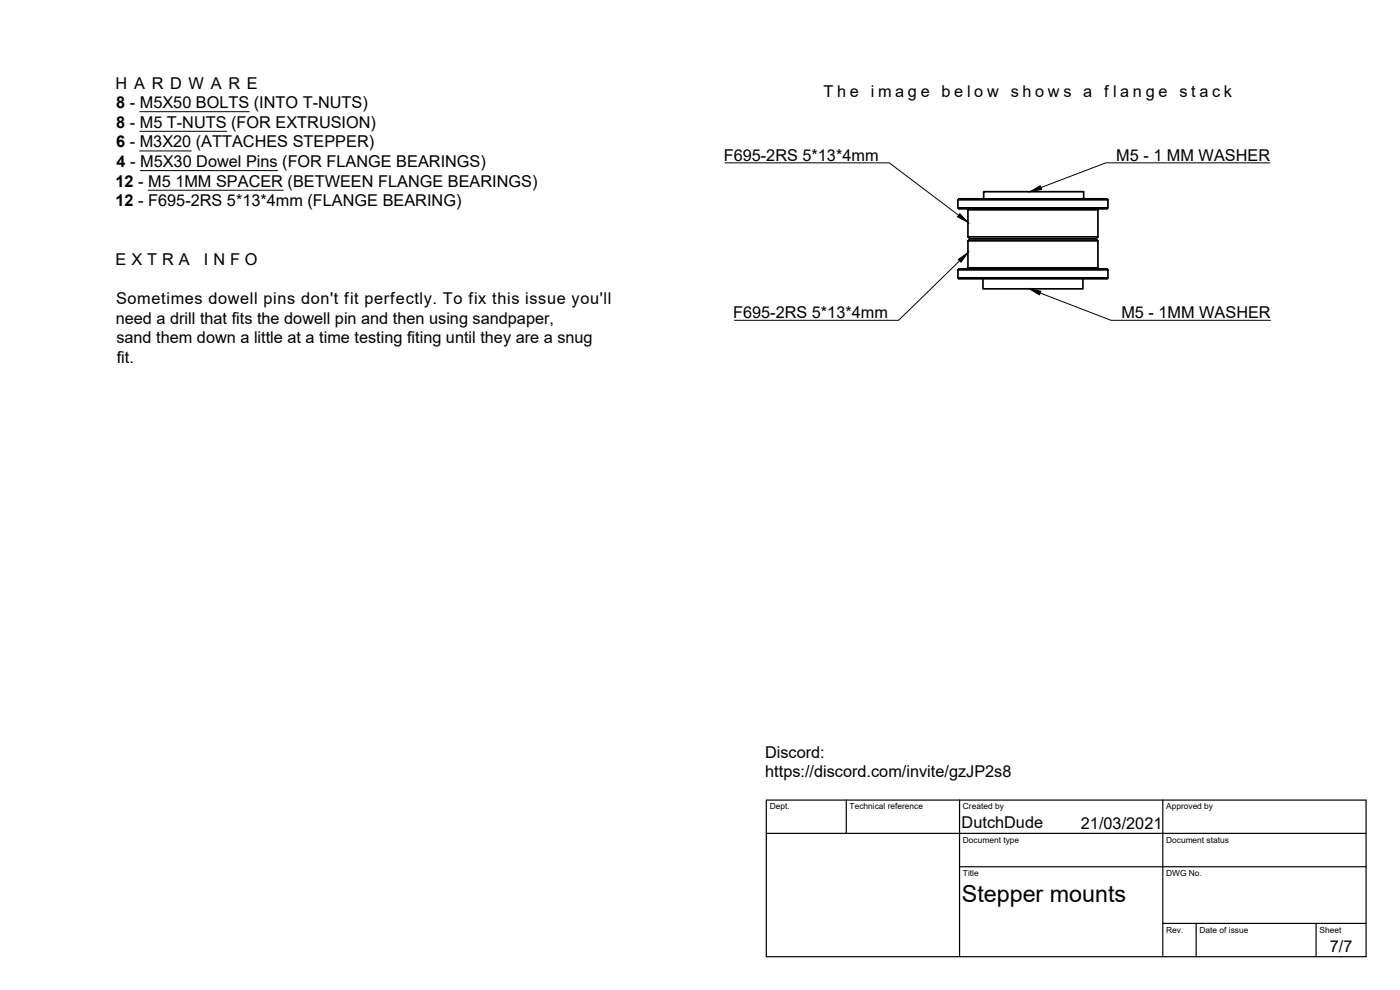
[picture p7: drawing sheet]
<svg xmlns="http://www.w3.org/2000/svg" width="420mm" height="297mm" viewBox="0 0 420 297" stroke-linecap="round" stroke-linejoin="round" font-family="sans-serif">
<defs><g id="words">
<text font-size="7" x="288.7" y="270.6">Stepper mounts</text>
<g font-size="4.9">
<text x="34.7" y="26.6">H A R D W A R E</text>
<text x="247.1" y="29.1">T h e</text>
<text x="261.3" y="29.1">i m a g e</text>
<text x="282.6" y="29.1">b e l o w</text>
<text x="303.3" y="29.1">s h o w s</text>
<text x="325.1" y="29.1">a</text>
<text x="331.4" y="29.1">f l a n g e</text>
<text x="353.9" y="29.1">s t a c k</text>
<text x="34.9" y="32.5">8 - M5X50 BOLTS (INTO T-NUTS)</text>
<text x="34.9" y="38.4">8 - M5 T-NUTS (FOR EXTRUSION)</text>
<text x="34.9" y="44.2">6 - M3X20 (ATTACHES STEPPER)</text>
<text x="35" y="50.2">4 - M5X30 Dowel Pins (FOR FLANGE BEARINGS)</text>
<text x="217.2" y="48.2">F695-2RS 5*13*4mm</text>
<text x="335" y="48.2">M5 - 1 MM WASHER</text>
<text x="34.7" y="56">12 - M5 1MM SPACER (BETWEEN FLANGE BEARINGS)</text>
<text x="34.7" y="61.9">12 - F695-2RS 5*13*4mm (FLANGE BEARING)</text>
<text x="34.7" y="79.5">E X T R A</text>
<text x="61.2" y="79.5">I N F O</text>
<text x="34.9" y="91.2">Sometimes dowell pins don't fit perfectly. To fix this issue you'll</text>
<text x="220" y="95.4">F695-2RS 5*13*4mm</text>
<text x="336.5" y="95.4">M5 - 1MM WASHER</text>
<text x="34.8" y="97.1">need a drill that fits the dowell pin and then using sandpaper,</text>
<text x="34.9" y="103">sand them down a little at a time testing fiting until they are a snug</text>
<text x="35" y="108.9">fit.</text>
<text x="229.6" y="227.4">Discord:</text>
<text x="229.7" y="233.3">https://discord.com/invite/gzJP2s8</text>
<text x="288.6" y="248.5">DutchDude</text>
<text x="324.4" y="248.6">21/03/2021</text>
<text x="399.1" y="285.8">7/7</text>
</g>
<g font-size="2.5">
<text x="231" y="242.9">Dept.</text>
<text x="255" y="242.9">Technical reference</text>
<text x="289" y="242.9">Created by</text>
<text x="350" y="242.9">Approved by</text>
<text x="289" y="252.8">Document type</text>
<text x="350" y="252.8">Document status</text>
<text x="289" y="262.9">Title</text>
<text x="350" y="262.9">DWG No.</text>
<text x="350" y="279.9">Rev.</text>
<text x="360" y="279.9">Date of issue</text>
<text x="396" y="279.9">Sheet</text>
</g>
</g></defs>
<!-- layer: Visible -->
<g fill="none" stroke="#000" stroke-width=".51">
<path d="M287.5 60h45M287.5 60a2.77 2.77 0 0 1 2.3-.3h40.4a2.77 2.77 0 0 1 2.3 .3M287.5 60v2.4M295.2 59.7v-2.2h30v2.2M332.5 60v2.4a2.77 2.77 0 0 1-2.3 .3h-40.4a2.77 2.77 0 0 1-2.3-.3M287.5 62.4h45M290.2 62.7l.3 .3M290.5 72.3h39M290.5 72.3v8.1l-.3 .3M290.5 63h39M290.5 71.1h39M290.5 63v8.1"/>
<path d="M290.5 71.1l.6 .6M291.1 71.7h37.8M291.1 71.7l-.6 .6M328.9 71.7l.6 .6M329.5 72.3v8.1M329.5 71.1l-.6 .6M329.8 62.7l-.3 .3v8.1M287.5 81h45M287.5 83.4h45M287.5 83.4a2.77 2.77 0 0 0 2.3 .3h40.4a2.77 2.77 0 0 0 2.3-.3M290.5 80.4h39M295 83.7v3h30v-3"/>
<path d="M329.5 80.4l.3 .3M332.5 81a2.63 2.63 0 0 0-2.3-.3h-40.4a2.63 2.63 0 0 0-2.3 .3v2.4M332.5 81v2.4"/>
</g>
<!-- layer: TitleBlock -->
<path d="M230 240.1h180v46.9h-180zM230 250h180M254 240.1v9.9M288 240.1v46.9M349 240.1v46.9M288 260.1h122M349 277.1h61M359 277.1v9.9M395 277.1v9.9" fill="none" stroke="#000" stroke-width=".36"/>
<!-- layer: Annotations -->
<path d="M42 33.5h32.8M42 39.4h26M41.9 45.3h15.5M42.1 51.2h41.3M44.5 57.1h40.5M217.6 48.9h49.3l20.8 15.7M381.1 48.9h-49.2l-19.5 7.4M288 78.3l-18.3 17.8h-49.3M312.2 87.9l21.2 8.2h47.9" fill="none" stroke="#000" stroke-width=".3"/>
<path d="M309.1 57.5l3.1-1.8 .4 1.1zM287.6 77.8l2.9-2-2.1 2.9zM288.1 64.1l2.4 2.6-3.1-1.6zM308.9 86.7l3.5 .7-.4 1.1z" fill="#000" stroke="#000" stroke-width=".3"/>
<use href="#words"/>
</svg>
